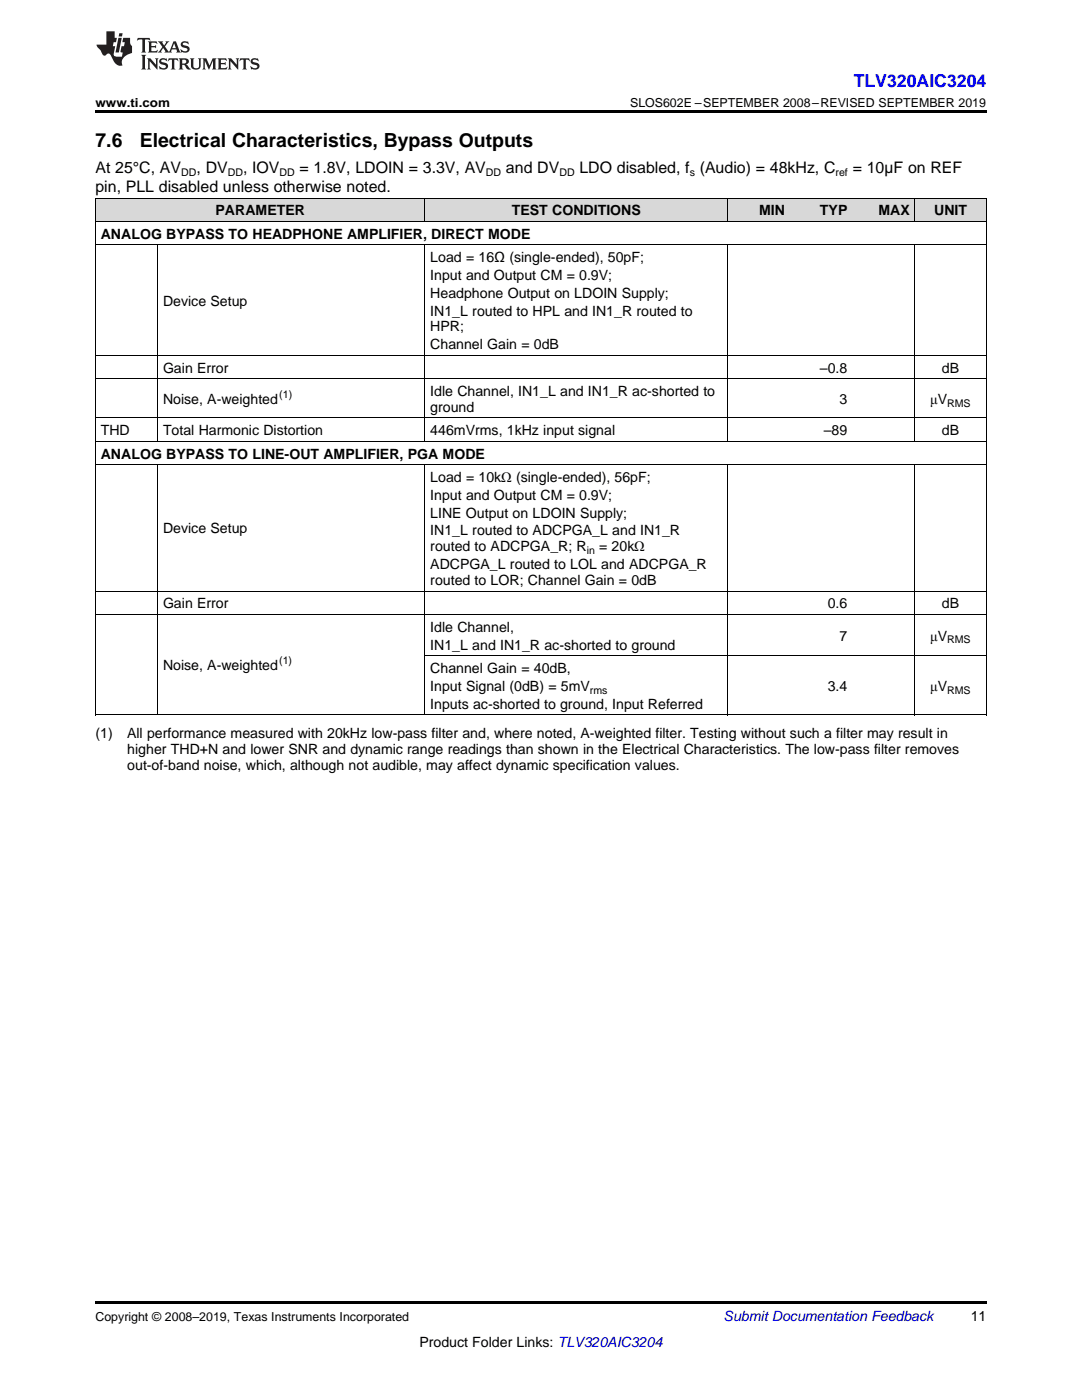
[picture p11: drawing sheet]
<svg xmlns="http://www.w3.org/2000/svg" width="216mm" height="279mm" viewBox="0 0 216 279" stroke-linecap="round" stroke-linejoin="round" font-family="sans-serif">
<defs><g id="words">
<g font-size="3.9">
<text x="19" y="29.3">7.6</text>
<text x="27.9" y="29.3">Electrical Characteristics, Bypass Outputs</text>
</g>
<text font-size="3.5" fill="#00f" x="170.4" y="17.3">TLV320AIC3204</text>
<g font-size="3.2">
<text x="19" y="34.4">At 25°C, AV</text>
<text x="39.2" y="34.4">, DV</text>
<text x="48.5" y="34.4">, IOV</text>
<text x="59.8" y="34.4">= 1.8V, LDOIN = 3.3V, AV</text>
<text x="101" y="34.4">and DV</text>
<text x="115.6" y="34.4">LDO disabled, f (Audio) = 48kHz, C</text>
<text x="170.1" y="34.4">= 10µF on REF</text>
<text x="19" y="38.3">pin, PLL disabled unless otherwise noted.</text>
</g>
<g font-size="2.8">
<text x="20.1" y="47.6">ANALOG BYPASS TO HEADPHONE AMPLIFIER, DIRECT MODE</text>
<text x="43" y="43">PARAMETER</text>
<text x="102.1" y="43">TEST CONDITIONS</text>
<text x="151.5" y="43">MIN</text>
<text x="163.6" y="43">TYP</text>
<text x="175.3" y="43">MAX</text>
<text x="186.4" y="43">UNIT</text>
<text x="85.9" y="52.3">Load = 16Ω (single-ended), 50pF;</text>
<text x="85.9" y="55.8">Input and Output CM = 0.9V;</text>
<text x="85.9" y="59.4">Headphone Output on LDOIN Supply;</text>
<text x="32.5" y="61">Device Setup</text>
<text x="85.9" y="63">IN1_L routed to HPL and IN1_R routed to</text>
<text x="85.9" y="66.1">HPR;</text>
<text x="85.9" y="69.7">Channel Gain = 0dB</text>
<text x="32.5" y="74.4">Gain Error</text>
<text x="163.6" y="74.4">–0.8</text>
<text x="188" y="74.4">dB</text>
<text x="32.5" y="80.6">Noise, A-weighted</text>
<text x="85.9" y="79">Idle Channel, IN1_L and IN1_R ac-shorted to</text>
<text x="85.9" y="82.2">ground</text>
<text x="167.5" y="80.6">3</text>
<text x="185.6" y="80.6">μV</text>
<text x="20.1" y="86.9">THD</text>
<text x="32.5" y="86.9">Total Harmonic Distortion</text>
<text x="85.9" y="86.9">446mVrms, 1kHz input signal</text>
<text x="164.4" y="86.9">–89</text>
<text x="188" y="86.9">dB</text>
<text x="20.1" y="91.5">ANALOG BYPASS TO LINE-OUT AMPLIFIER, PGA MODE</text>
<text x="85.9" y="96.2">Load = 10kΩ (single-ended), 56pF;</text>
<text x="85.9" y="99.7">Input and Output CM = 0.9V;</text>
<text x="32.5" y="106.5">Device Setup</text>
<text x="85.9" y="103.3">LINE Output on LDOIN Supply;</text>
<text x="85.9" y="106.9">IN1_L routed to ADCPGA_L and IN1_R</text>
<text x="85.9" y="110">routed to ADCPGA_R; R</text>
<text x="85.9" y="113.6">ADCPGA_L routed to LOL and ADCPGA_R</text>
<text x="119.6" y="110">= 20kΩ</text>
<text x="85.9" y="116.8">routed to LOR; Channel Gain = 0dB</text>
<text x="32.5" y="121.4">Gain Error</text>
<text x="165.2" y="121.4">0.6</text>
<text x="188" y="121.4">dB</text>
<text x="85.9" y="126.1">Idle Channel,</text>
<text x="85.9" y="129.6">IN1_L and IN1_R ac-shorted to ground</text>
<text x="167.5" y="127.8">7</text>
<text x="185.6" y="127.8">μV</text>
<text x="32.5" y="133.7">Noise, A-weighted</text>
<text x="85.9" y="134.3">Channel Gain = 40dB,</text>
<text x="85.9" y="137.9">Input Signal (0dB) = 5mV</text>
<text x="165.2" y="137.9">3.4</text>
<text x="185.6" y="137.9">μV</text>
<text x="85.9" y="141.4">Inputs ac-shorted to ground, Input Referred</text>
<text x="19" y="147.3">(1)</text>
<text x="25.4" y="147.3">All performance measured with 20kHz low-pass filter and, where noted, A-weighted filter. Testing without such a filter may result in</text>
<text x="25.4" y="150.5">higher THD+N and lower SNR and dynamic range readings than shown in the Electrical Characteristics. The low-pass filter removes</text>
<text x="25.4" y="153.6">out-of-band noise, which, although not audible, may affect dynamic specification values.</text>
<text x="193.7" y="263.6">11</text>
<text x="83.7" y="268.9">Product Folder Links: TLV320AIC3204</text>
</g>
<text font-size="2.8" fill="#0000c8" x="144.4" y="263.6">Submit Documentation Feedback</text>
<g font-size="2.5">
<text x="19" y="21.4">www.ti.com</text>
<text x="125.7" y="21.4">SLOS602E –SEPTEMBER 2008–REVISED SEPTEMBER 2019</text>
<text x="19" y="263.6">Copyright © 2008–2019, Texas Instruments Incorporated</text>
</g>
<g font-size="2.1">
<text x="36.2" y="35.1">DD</text>
<text x="45.4" y="35.1">DD</text>
<text x="55.8" y="35.1">DD</text>
<text x="97" y="35.1">DD</text>
<text x="111.6" y="35.1">DD</text>
<text x="137.6" y="35.1">s</text>
<text x="166.7" y="35.1">ref</text>
<text x="55.7" y="79.5">(1)</text>
<text x="189" y="81.2">RMS</text>
<text x="117.1" y="110.6">in</text>
<text x="189" y="128.4">RMS</text>
<text x="55.7" y="132.6">(1)</text>
<text x="117.7" y="138.4">rms</text>
<text x="189" y="138.4">RMS</text>
</g>
</g></defs>
<g fill="#d8d8d8">
<path d="M19 39.6h12.5v4.6h-12.5z"/>
<path d="M31.5 39.6h53.3v4.6h-53.3z"/>
<path d="M84.8 39.6h60.5v4.6h-60.5z"/>
<path d="M145.3 39.6h12.4v4.6h-12.4z"/>
<path d="M157.7 39.6h12.5v4.6h-12.5z"/>
<path d="M170.2 39.6h12.4v4.6h-12.4z"/>
<path d="M182.6 39.6h14.2v4.6h-14.2z"/>
</g>
<path d="M19 22h177.8v.5h-177.8zM19 259.7h177.8v.5h-177.8z" fill="#000"/>
<g fill="none" stroke="#000" stroke-width=".2">
<path d="M19 39.5h177.8M19.1 39.5v103.2M84.8 39.5v4.7M145.2 39.5v4.7M182.5 39.5v4.7M196.8 39.5v103.2M19 48.8h177.8M19 44.2h177.8M31.4 48.9v39.2M84.8 48.9v39.2M145.2 48.9v39.2M182.5 48.9v39.2"/>
<path d="M19 75.6h177.8M19 70.9h177.8M19 92.7h177.8M19 88.1h177.8M19 83.4h177.8M31.4 92.7v50M84.8 92.7v50M145.2 92.7v50M182.5 92.7v50M19 118h177.8M19 122.6h177.8M84.8 130.9h112"/>
<path d="M19 142.6h177.8"/>
</g>
<g fill="#231f20">
<path d="M27.5 7.6l-.1 .5 .4-.2h.6v.1v2.1l-.2 .4h1l-.3-.4v-2.1l.1-.1h.5l.5 .2-.2-.5zM29.5 8.3l.2 .3v1.5l-.2 .4h1.8l.2-.6a1.04 1.04 0 0 1-1.3 .2v-.7h.6l.3 .2v-.6l-.3 .2h-.6v-.6l.8-.1 .4 .3-.2-.5zM31.5 8.3l.9 1.1-.9 1.1h.8l-.2-.2 .5-.7 .4 .7-.2 .2h1.5l-.1-.2 .1-.4h.9l.1 .4-.2 .2h1l-.3-.3-.7-1.9h-.5l-.9 2-.8-1 .9-1h-.8l.1 .3-.3 .5-.4-.6 .2-.2zM34.7 8.6l.4 1h-.7zM36.3 8.4a.63 .63 0 0 0-.2 .7 .63 .63 0 0 0 .6 .4l.6 .2 .1 .2a.75 .75 0 0 1-.7 .4 .75 .75 0 0 1-.6-.5l.1 .7 .1-.1a1.11 1.11 0 0 0 1.5-.6 1.13 1.13 0 0 0-1.2-.8l-.1-.4a1.04 1.04 0 0 1 1.2 .2l-.2-.5-.1 .1-.5-.2zM28.2 10.9l.2 .4v2.2l-.2 .4h1l-.3-.4v-2.2l.3-.4zM29.3 11.6l.3 .4v1.5l-.3 .4h.8l-.2-.4v-1.3l1.5 1.7v-1.9l.2-.4h-.7l.2 .4v.9l-1.1-1.3zM32 11.8a.62 .62 0 0 0-.2 .7 .62 .62 0 0 0 .6 .4l.6 .1 .1 .3a.76 .76 0 0 1-.7 .3 .76 .76 0 0 1-.6-.4l.1 .7 .1-.1a1.11 1.11 0 0 0 1.5-.6 1.13 1.13 0 0 0-1.2-.8l-.1-.4a1.04 1.04 0 0 1 1.2 .2l-.2-.6-.1 .1-.5-.1zM33.7 11.6l-.2 .6a.61 .61 0 0 1 .8-.3v1.6l-.2 .4h.9l-.2-.4v-1.6a.63 .63 0 0 1 .8 .3l-.2-.6zM35.6 11.6l.3 .4v1.5l-.3 .4h1l-.2-.2v-.8l.5 .2a.76 .76 0 0 0 1.2 .7l-1-1a.58 .58 0 0 0 .6-.5 .58 .58 0 0 0-.5-.6zM36.4 11.9h.1a.45 .45 0 0 1 .5 .1 .45 .45 0 0 1 .1 .5l-.7 .2zM37.9 11.6l.2 .2a2.17 2.17 0 0 0 .3 1.9 .99 .99 0 0 0 1.6-.6v-1.1l.2-.4h-.7l.2 .2a1.92 1.92 0 0 1-.2 1.8 .6 .6 0 0 1-.9-.5v-1.1l.2-.4zM40.4 11.6l.2 .4v1.5l-.2 .4h.7l-.2-.4v-1.4l.8 1.8 .8-1.8v1.4l-.2 .4h.9l-.2-.4v-1.5l.2-.4h-.8l-.6 1.5-.6-1.5zM43.4 11.6l.2 .4v1.5l-.2 .4h1.8l.2-.6a1.04 1.04 0 0 1-1.3 .1v-.6h.5l.4 .2v-.6l-.4 .2h-.5v-.7h.8l.3 .3-.1-.6zM45.5 11.6l.2 .4v1.5l-.2 .4h.7l-.2-.4v-1.3l1.5 1.7v-1.9l.2-.4h-.7l.2 .4v.9l-1.1-1.3zM47.9 11.6l-.1 .6a.61 .61 0 0 1 .8-.3v1.6l-.3 .4h1l-.3-.4 .1-1.6a.63 .63 0 0 1 .7 .3l-.1-.6zM50.2 11.8a.62 .62 0 0 0-.2 .7 .62 .62 0 0 0 .6 .4l.6 .1 .2 .3a.76 .76 0 0 1-.8 .3 .76 .76 0 0 1-.6-.4l.1 .7 .2-.1a1.11 1.11 0 0 0 1.5-.6 1.13 1.13 0 0 0-1.3-.8l-.1-.4a1.04 1.04 0 0 1 1.2 .2l-.1-.6-.2 .1-.5-.1z"/>
<path d="M21.2 6.3v2.6h-1.9l.1 .4 .7 .9a.91 .91 0 0 0 1 .8 .56 .56 0 0 1 .5-.3 .56 .56 0 0 1 .5 .3l.4 .8a1.53 1.53 0 0 0 1.9 1.2 1.54 1.54 0 0 1 1-2.1l.9-.3v-1.4a1.52 1.52 0 0 1-.3-1.6h-1.4l-.2 .8h.5l-.2 .8h-.4l-.2 1v.2l.4 .1-.2 .8a1.93 1.93 0 0 1-1.6-.3l.3-1.8h-.5l.2-.8h.4l.2-.8h-.4v-1.3zM23.6 7.6l-.6 2.9h.7l.6-2.9zM23.8 6.6l-.1 .7h.6l.2-.7z"/>
</g>
<use href="#words"/>
</svg>
